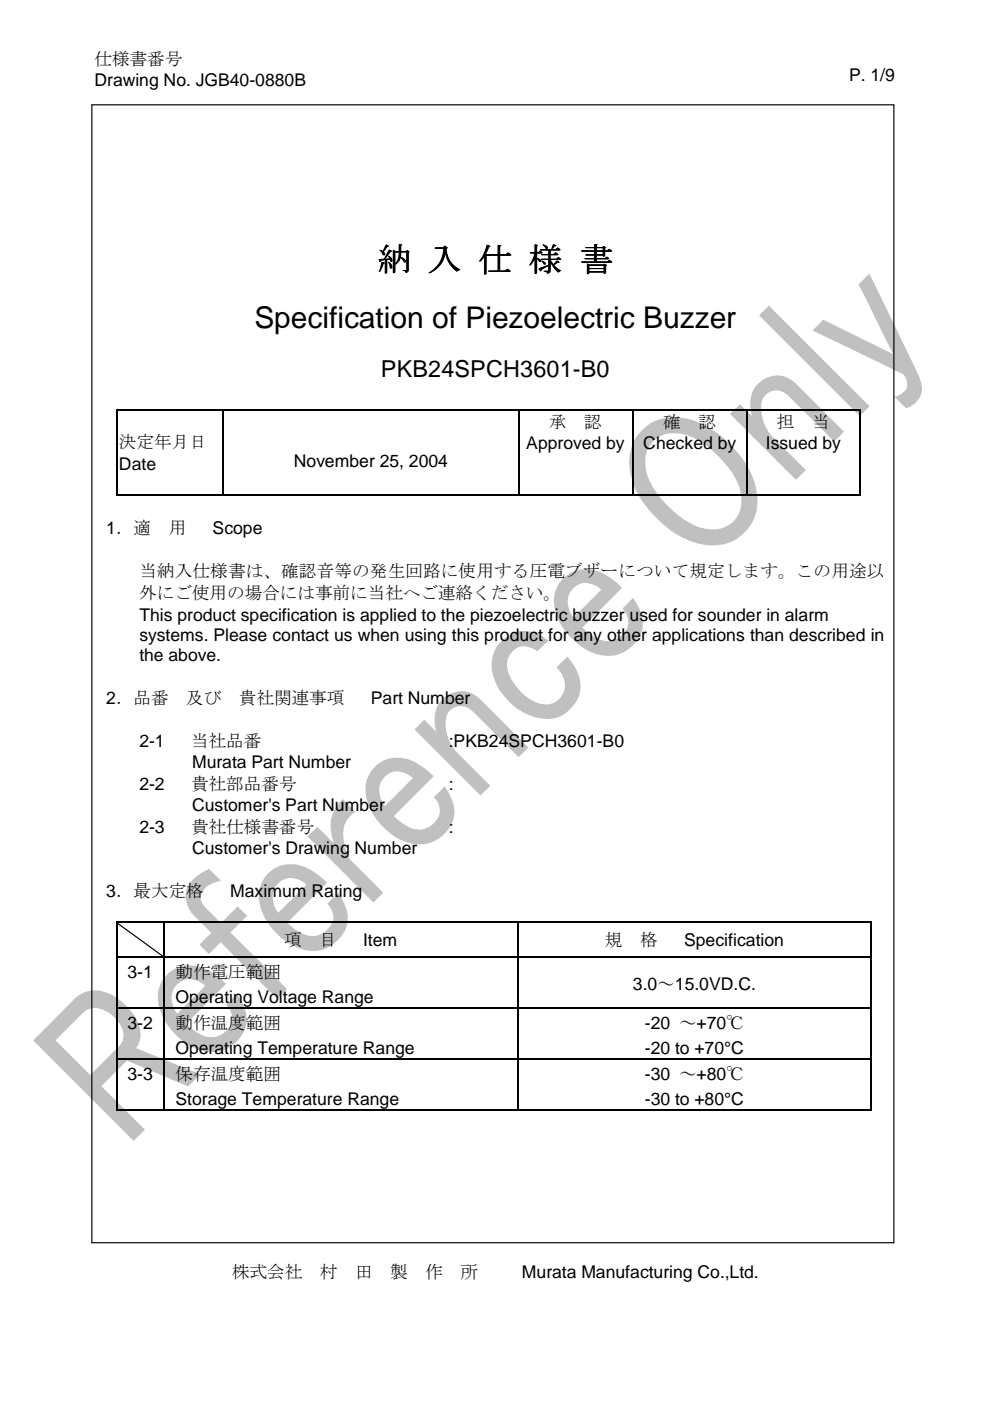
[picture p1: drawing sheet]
<svg xmlns="http://www.w3.org/2000/svg" width="210mm" height="297mm" viewBox="0 0 210 297" stroke-linecap="round" stroke-linejoin="round" font-family="sans-serif">
<defs><g id="words">
<text font-size="7.1" x="80.1" y="57.4">納 入 仕 様 書</text>
<text font-size="6.3" x="53.9" y="69.6">Specification of Piezoelectric Buzzer</text>
<text font-size="5" x="80.8" y="79.9">PKB24SPCH3601-B0</text>
<g font-size="3.7">
<text x="20" y="13.8">仕様書番号</text>
<text x="180" y="17.2">P. 1/9</text>
<text x="20" y="18.3">Drawing No. JGB40-0880B</text>
<text x="25.2" y="95.1">決定年月日</text>
<text x="111.6" y="95.3">Approved by</text>
<text x="116.4" y="90.8">承　認</text>
<text x="136.4" y="95.3">Checked by</text>
<text x="140.6" y="90.8">確　認</text>
<text x="162.4" y="95.3">Issued by</text>
<text x="164.7" y="90.8">担　当</text>
<text x="25.2" y="99.6">Date</text>
<text x="62.3" y="99.1">November 25, 2004</text>
<text x="22.5" y="113.1">1．適　用</text>
<text x="45.1" y="113.1">Scope</text>
<text x="29.5" y="122.3">当納入仕様書は、確認音等の発生回路に使用する圧電ブザーについて規定します。この用途以</text>
<text x="29.5" y="127.1">外にご使用の場合には事前に当社へご連絡ください。</text>
<text x="29.5" y="131.6">This product specification is applied to the piezoelectric buzzer used for sounder in alarm</text>
<text x="29.5" y="135.9">systems. Please contact us when using this product for any other applications than described in</text>
<text x="29.5" y="140.3">the above.</text>
<text x="22.5" y="149.2">2．品番</text>
<text x="39.5" y="149.2">及び　貴社関連事項</text>
<text x="78.6" y="149.2">Part Number</text>
<text x="29.5" y="158.3">2-1</text>
<text x="40.5" y="158.3">当社品番</text>
<text x="95.2" y="158.3">:PKB24SPCH3601-B0</text>
<text x="29.5" y="167.5">2-2</text>
<text x="40.5" y="167.5">貴社部品番号</text>
<text x="40.7" y="162.9">Murata Part Number</text>
<text x="95.2" y="167.5">:</text>
<text x="40.7" y="172">Customer's Part Number</text>
<text x="29.5" y="176.6">2-3</text>
<text x="40.5" y="176.6">貴社仕様書番号</text>
<text x="95.2" y="176.6">:</text>
<text x="40.7" y="181.1">Customer's Drawing Number</text>
<text x="22.5" y="190.1">3．最大定格</text>
<text x="48.8" y="190.1">Maximum Rating</text>
<text x="60.2" y="200.6">項　目</text>
<text x="77" y="200.6">Item</text>
<text x="128.3" y="200.6">規　格</text>
<text x="145" y="200.6">Specification</text>
<text x="27.1" y="207.3">3-1</text>
<text x="37.2" y="207.3">動作電圧範囲</text>
<text x="134.2" y="209.9">3.0～15.0VD.C.</text>
<text x="37.2" y="212.6">Operating Voltage Range</text>
<text x="27.1" y="218.1">3-2</text>
<text x="37.2" y="218.1">動作温度範囲</text>
<text x="136.7" y="218.1">-20 ～+70℃</text>
<text x="37.2" y="223.4">Operating Temperature Range</text>
<text x="136.7" y="223.4">-20 to +70°C</text>
<text x="27.1" y="228.9">3-3</text>
<text x="37.2" y="228.9">保存温度範囲</text>
<text x="136.7" y="228.9">-30 ～+80℃</text>
<text x="37.2" y="234.2">Storage Temperature Range</text>
<text x="136.7" y="234.2">-30 to +80°C</text>
<text x="49.2" y="271">株式会社　村　田　製　作　所</text>
<text x="110.7" y="271">Murata Manufacturing Co.,Ltd.</text>
</g>
</g></defs>
<path d="M7 58h188.5v184h-188.5z" fill="#c0c0c0"/>
<path d="M19.5 22.2h170v241.3h-170z" fill="none" stroke="#000" stroke-width=".25"/>
<path d="M147.4 13.8h42.4v6.3h-42.4z" fill="#fff"/>
<g fill="none" stroke="#000" stroke-width=".25">
<path d="M24.6 86.9h157.8M24.7 87v18M47.4 87v18M109.9 87v18M134.1 87v18M158.4 87v18M182.3 87v18M24.8 104.9h22.4M47.5 104.9h62.3M110.1 104.9h23.9M134.2 104.9h24M158.5 104.9h23.7"/>
<path d="M24.6 195.6h160.3M24.7 195.7v7.1M24.8 195.7l9.8 7.1M34.7 195.7v7.1M109.7 195.7v7.1M184.7 195.7v7.1M24.6 202.9h160.3M24.6 213.7h160.3M24.7 203v10.6M24.7 213.9v10.6M34.7 203v10.6M34.7 213.9v10.6"/>
<path d="M109.7 203v10.6M109.7 213.9v10.6M184.7 203v10.6M184.7 213.9v10.6M24.6 224.6h160.3M24.7 224.7v10.8M24.8 235.4h9.8M34.7 224.7v10.8M34.8 235.4h74.8M109.7 224.7v10.8M109.9 235.4h74.7M184.7 224.7v10.8"/>
</g>
<use href="#words"/>
</svg>
